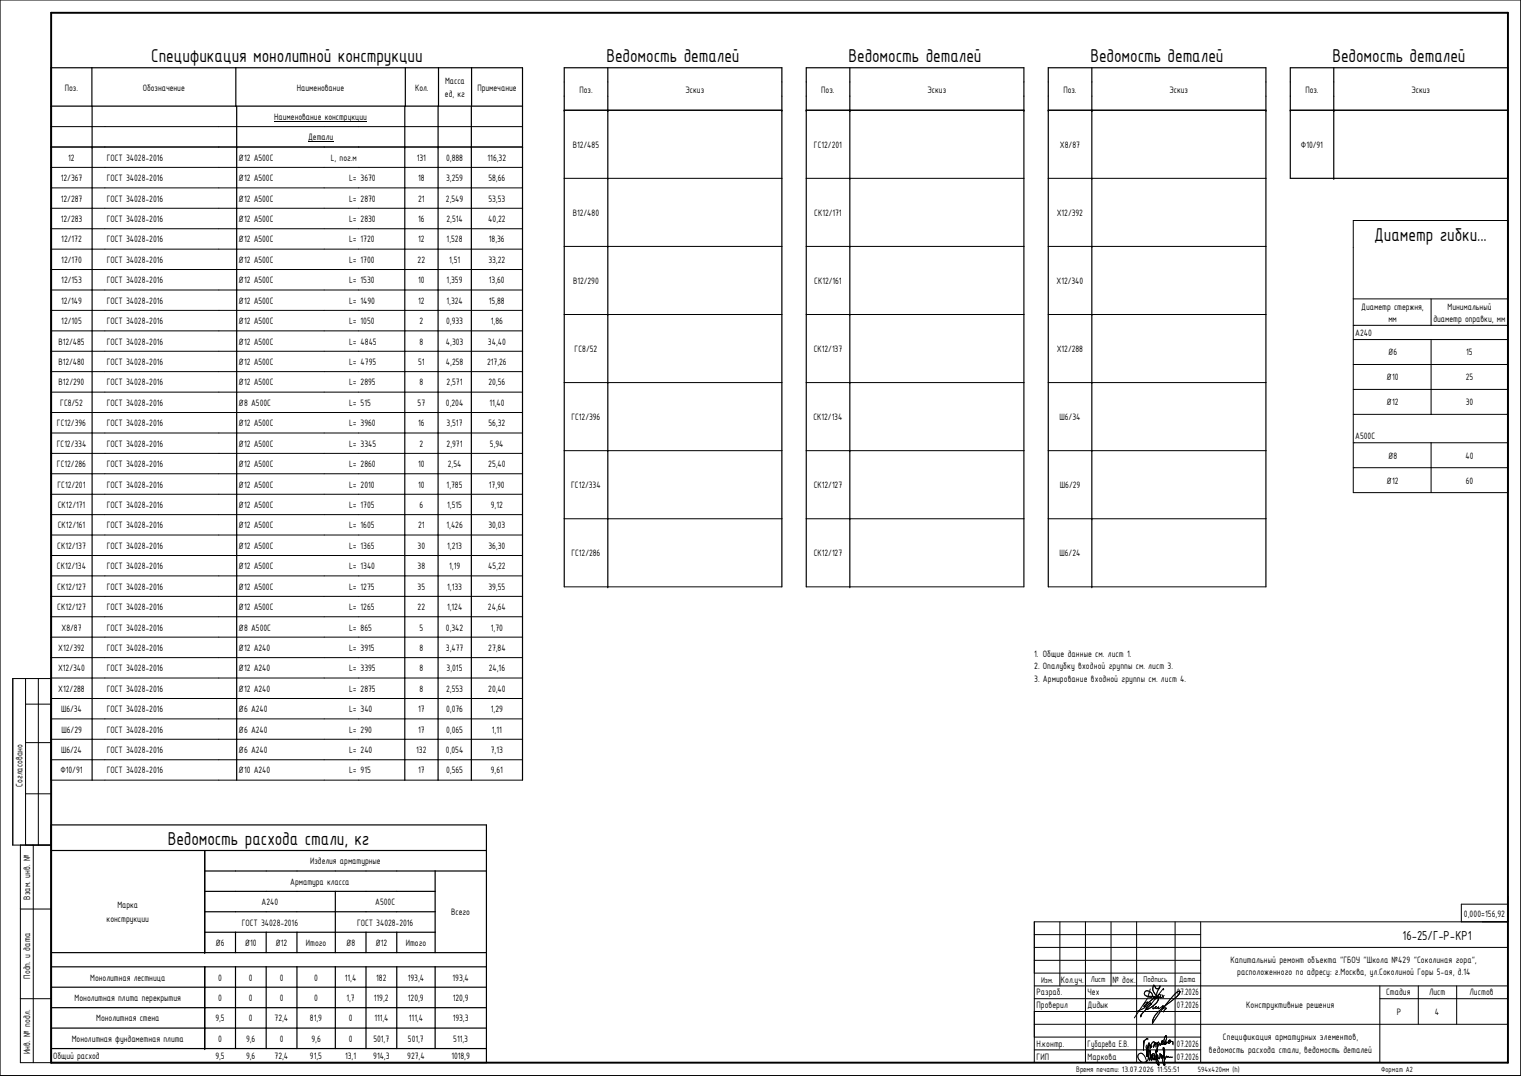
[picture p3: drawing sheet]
<svg xmlns="http://www.w3.org/2000/svg" width="594mm" height="420mm" viewBox="0 0 594 420" stroke-linecap="round" stroke-linejoin="round" font-family="sans-serif">
<defs><g id="words">
<g font-size="7.8">
<text x="59" y="24.2">Спецификация монолитной конструкции</text>
<text x="236.9" y="24.2">Ведомость деталей</text>
<text x="331.4" y="24.2">Ведомость деталей</text>
<text x="425.9" y="24.2">Ведомость деталей</text>
<text x="520.4" y="24.2">Ведомость деталей</text>
<text x="536.7" y="94.1">Диаметр гибки...</text>
<text x="65.5" y="329.9">Ведомость расхода стали, кг</text>
</g>
<text font-size="5.5" x="547.8" y="366.9">16-25/Г-Р-КР1</text>
<g font-size="3.9">
<text x="25.3" y="35.3">Поз.</text>
<text x="55.7" y="35.3">Обозначение</text>
<text x="116" y="35.3">Наименование</text>
<text x="162.1" y="35.3">Кол.</text>
<text x="173.8" y="32.9">Масса</text>
<text x="186.5" y="35.3">Примечание</text>
<text x="173.8" y="37.7">ед, кг</text>
<text x="226.3" y="36.2">Поз.</text>
<text x="267.8" y="36.2">Эскиз</text>
<text x="320.8" y="36.2">Поз.</text>
<text x="362.3" y="36.2">Эскиз</text>
<text x="415.3" y="36.2">Поз.</text>
<text x="456.8" y="36.2">Эскиз</text>
<text x="509.9" y="36.2">Поз.</text>
<text x="551.3" y="36.2">Эскиз</text>
<text x="107.1" y="46.8">Наименование конструкции</text>
<text x="120.3" y="54.8">Детали</text>
<text x="223.7" y="57.7">В12/485</text>
<text x="317.9" y="57.7">ГС12/201</text>
<text x="414" y="57.7">Х8/87</text>
<text x="508.1" y="57.7">Ф10/91</text>
<text x="26.7" y="62.8">12</text>
<text x="41.7" y="62.8">ГОСТ 34028-2016</text>
<text x="93.2" y="62.8">Ø12 А500С</text>
<text x="129.2" y="62.8">L, пог.м</text>
<text x="162.8" y="62.8">131</text>
<text x="174.2" y="62.8">0,888</text>
<text x="190.5" y="62.8">116,32</text>
<text x="23.7" y="70.7">12/367</text>
<text x="41.7" y="70.7">ГОСТ 34028-2016</text>
<text x="93.2" y="70.7">Ø12 А500С</text>
<text x="136.3" y="70.7">L= 3670</text>
<text x="163.3" y="70.7">18</text>
<text x="174.2" y="70.7">3,259</text>
<text x="190.7" y="70.7">58,66</text>
<text x="23.7" y="78.7">12/287</text>
<text x="41.7" y="78.7">ГОСТ 34028-2016</text>
<text x="93.2" y="78.7">Ø12 А500С</text>
<text x="136.3" y="78.7">L= 2870</text>
<text x="163.3" y="78.7">21</text>
<text x="174.2" y="78.7">2,549</text>
<text x="190.7" y="78.7">53,53</text>
<text x="23.7" y="86.7">12/283</text>
<text x="41.7" y="86.7">ГОСТ 34028-2016</text>
<text x="93.2" y="86.7">Ø12 А500С</text>
<text x="136.3" y="86.7">L= 2830</text>
<text x="163.3" y="86.7">16</text>
<text x="174.4" y="86.7">2,514</text>
<text x="190.7" y="86.7">40,22</text>
<text x="223.7" y="84.3">В12/480</text>
<text x="318" y="84.3">СК12/171</text>
<text x="412.7" y="84.3">Х12/392</text>
<text x="24" y="94.7">12/172</text>
<text x="41.7" y="94.7">ГОСТ 34028-2016</text>
<text x="93.2" y="94.7">Ø12 А500С</text>
<text x="136.3" y="94.7">L= 1720</text>
<text x="163.3" y="94.7">12</text>
<text x="174.4" y="94.7">1,528</text>
<text x="191" y="94.7">18,36</text>
<text x="24" y="102.7">12/170</text>
<text x="41.7" y="102.7">ГОСТ 34028-2016</text>
<text x="93.2" y="102.7">Ø12 А500С</text>
<text x="136.3" y="102.7">L= 1700</text>
<text x="163.1" y="102.7">22</text>
<text x="175.4" y="102.7">1,51</text>
<text x="190.7" y="102.7">33,22</text>
<text x="24" y="110.6">12/153</text>
<text x="41.7" y="110.6">ГОСТ 34028-2016</text>
<text x="93.2" y="110.6">Ø12 А500С</text>
<text x="136.3" y="110.6">L= 1530</text>
<text x="163.3" y="110.6">10</text>
<text x="174.4" y="110.6">1,359</text>
<text x="191" y="110.6">13,60</text>
<text x="223.8" y="110.9">В12/290</text>
<text x="318" y="110.9">СК12/161</text>
<text x="412.7" y="110.9">Х12/340</text>
<text x="23.8" y="118.6">12/149</text>
<text x="41.7" y="118.6">ГОСТ 34028-2016</text>
<text x="93.2" y="118.6">Ø12 А500С</text>
<text x="136.3" y="118.6">L= 1490</text>
<text x="163.3" y="118.6">12</text>
<text x="174.4" y="118.6">1,324</text>
<text x="191" y="118.6">15,88</text>
<text x="531.7" y="120.9">Диаметр cтержня,</text>
<text x="542.3" y="125.6">мм</text>
<text x="559.9" y="125.6">диаметр оправки, мм</text>
<text x="565.4" y="120.9">Минимальный</text>
<text x="24" y="126.6">12/105</text>
<text x="41.7" y="126.6">ГОСТ 34028-2016</text>
<text x="93.2" y="126.6">Ø12 А500С</text>
<text x="136.3" y="126.6">L= 1050</text>
<text x="163.9" y="126.6">2</text>
<text x="174.2" y="126.6">0,933</text>
<text x="191.7" y="126.6">1,86</text>
<text x="529.3" y="131.2">А240</text>
<text x="22.8" y="134.5">В12/485</text>
<text x="41.7" y="134.5">ГОСТ 34028-2016</text>
<text x="93.2" y="134.5">Ø12 А500С</text>
<text x="136.3" y="134.5">L= 4845</text>
<text x="163.9" y="134.5">8</text>
<text x="174.2" y="134.5">4,303</text>
<text x="190.6" y="134.5">34,40</text>
<text x="224.4" y="137.5">ГС8/52</text>
<text x="317.8" y="137.5">СК12/137</text>
<text x="412.7" y="137.5">Х12/288</text>
<text x="22.8" y="142.5">В12/480</text>
<text x="41.7" y="142.5">ГОСТ 34028-2016</text>
<text x="93.2" y="142.5">Ø12 А500С</text>
<text x="136.3" y="142.5">L= 4795</text>
<text x="163.3" y="142.5">51</text>
<text x="174.2" y="142.5">4,258</text>
<text x="190.2" y="142.5">217,26</text>
<text x="542.2" y="138.8">Ø6</text>
<text x="572.6" y="138.8">15</text>
<text x="541.6" y="148.5">Ø10</text>
<text x="572.5" y="148.5">25</text>
<text x="22.9" y="150.5">В12/290</text>
<text x="41.7" y="150.5">ГОСТ 34028-2016</text>
<text x="93.2" y="150.5">Ø12 А500С</text>
<text x="136.3" y="150.5">L= 2895</text>
<text x="163.9" y="150.5">8</text>
<text x="174.4" y="150.5">2,571</text>
<text x="190.7" y="150.5">20,56</text>
<text x="23.5" y="158.5">ГС8/52</text>
<text x="41.7" y="158.5">ГОСТ 34028-2016</text>
<text x="93.2" y="158.5">Ø8 А500С</text>
<text x="136.3" y="158.5">L= 515</text>
<text x="163.1" y="158.5">57</text>
<text x="174.2" y="158.5">0,204</text>
<text x="191.1" y="158.5">11,40</text>
<text x="541.6" y="158.3">Ø12</text>
<text x="572.5" y="158.3">30</text>
<text x="22.3" y="166.5">ГС12/396</text>
<text x="41.7" y="166.5">ГОСТ 34028-2016</text>
<text x="93.2" y="166.5">Ø12 А500С</text>
<text x="136.3" y="166.5">L= 3960</text>
<text x="163.3" y="166.5">16</text>
<text x="174.4" y="166.5">3,517</text>
<text x="190.7" y="166.5">56,32</text>
<text x="223.2" y="164.1">ГС12/396</text>
<text x="317.7" y="164.1">СК12/134</text>
<text x="413.8" y="164.1">Ш6/34</text>
<text x="529.3" y="171.5">А500С</text>
<text x="22.2" y="174.4">ГС12/334</text>
<text x="41.7" y="174.4">ГОСТ 34028-2016</text>
<text x="93.2" y="174.4">Ø12 А500С</text>
<text x="136.3" y="174.4">L= 3345</text>
<text x="163.9" y="174.4">2</text>
<text x="174.4" y="174.4">2,971</text>
<text x="191.4" y="174.4">5,94</text>
<text x="542.2" y="179.2">Ø8</text>
<text x="572.3" y="179.2">40</text>
<text x="22.3" y="182.4">ГС12/286</text>
<text x="41.7" y="182.4">ГОСТ 34028-2016</text>
<text x="93.2" y="182.4">Ø12 А500С</text>
<text x="136.3" y="182.4">L= 2860</text>
<text x="163.3" y="182.4">10</text>
<text x="174.9" y="182.4">2,54</text>
<text x="190.7" y="182.4">25,40</text>
<text x="22.5" y="190.4">ГС12/201</text>
<text x="41.7" y="190.4">ГОСТ 34028-2016</text>
<text x="93.2" y="190.4">Ø12 А500С</text>
<text x="136.3" y="190.4">L= 2010</text>
<text x="163.3" y="190.4">10</text>
<text x="174.4" y="190.4">1,785</text>
<text x="191" y="190.4">17,90</text>
<text x="223.1" y="190.7">ГС12/334</text>
<text x="317.8" y="190.7">СК12/127</text>
<text x="414" y="190.7">Ш6/29</text>
<text x="541.6" y="188.9">Ø12</text>
<text x="572.5" y="188.9">60</text>
<text x="22.6" y="198.3">СК12/171</text>
<text x="41.7" y="198.3">ГОСТ 34028-2016</text>
<text x="93.2" y="198.3">Ø12 А500С</text>
<text x="136.3" y="198.3">L= 1705</text>
<text x="163.9" y="198.3">6</text>
<text x="174.7" y="198.3">1,515</text>
<text x="191.7" y="198.3">9,12</text>
<text x="22.6" y="206.3">СК12/161</text>
<text x="41.7" y="206.3">ГОСТ 34028-2016</text>
<text x="93.2" y="206.3">Ø12 А500С</text>
<text x="136.3" y="206.3">L= 1605</text>
<text x="163.3" y="206.3">21</text>
<text x="174.4" y="206.3">1,426</text>
<text x="190.7" y="206.3">30,03</text>
<text x="22.4" y="214.3">СК12/137</text>
<text x="41.7" y="214.3">ГОСТ 34028-2016</text>
<text x="93.2" y="214.3">Ø12 А500С</text>
<text x="136.3" y="214.3">L= 1365</text>
<text x="163.1" y="214.3">30</text>
<text x="174.7" y="214.3">1,213</text>
<text x="190.7" y="214.3">36,30</text>
<text x="223.2" y="217.3">ГС12/286</text>
<text x="317.8" y="217.3">СК12/127</text>
<text x="413.8" y="217.3">Ш6/24</text>
<text x="22.3" y="222.2">СК12/134</text>
<text x="41.7" y="222.2">ГОСТ 34028-2016</text>
<text x="93.2" y="222.2">Ø12 А500С</text>
<text x="136.3" y="222.2">L= 1340</text>
<text x="163.1" y="222.2">38</text>
<text x="175.4" y="222.2">1,19</text>
<text x="190.7" y="222.2">45,22</text>
<text x="22.4" y="230.3">СК12/127</text>
<text x="41.7" y="230.3">ГОСТ 34028-2016</text>
<text x="93.2" y="230.3">Ø12 А500С</text>
<text x="136.3" y="230.3">L= 1275</text>
<text x="163.1" y="230.3">35</text>
<text x="174.7" y="230.3">1,133</text>
<text x="190.7" y="230.3">39,55</text>
<text x="22.4" y="238.2">СК12/127</text>
<text x="41.7" y="238.2">ГОСТ 34028-2016</text>
<text x="93.2" y="238.2">Ø12 А500С</text>
<text x="136.3" y="238.2">L= 1265</text>
<text x="163.1" y="238.2">22</text>
<text x="174.6" y="238.2">1,124</text>
<text x="190.6" y="238.2">24,64</text>
<text x="24" y="246.2">Х8/87</text>
<text x="41.7" y="246.2">ГОСТ 34028-2016</text>
<text x="93.2" y="246.2">Ø8 А500С</text>
<text x="136.3" y="246.2">L= 865</text>
<text x="163.9" y="246.2">5</text>
<text x="174.2" y="246.2">0,342</text>
<text x="191.7" y="246.2">1,70</text>
<text x="22.8" y="254.2">Х12/392</text>
<text x="41.7" y="254.2">ГОСТ 34028-2016</text>
<text x="93.2" y="254.2">Ø12 А240</text>
<text x="136.3" y="254.2">L= 3915</text>
<text x="163.9" y="254.2">8</text>
<text x="174.2" y="254.2">3,477</text>
<text x="190.7" y="254.2">27,84</text>
<text x="403.9" y="256.5">1. Общие данные см. лист 1.</text>
<text x="22.7" y="262.1">Х12/340</text>
<text x="41.7" y="262.1">ГОСТ 34028-2016</text>
<text x="93.2" y="262.1">Ø12 А240</text>
<text x="136.3" y="262.1">L= 3395</text>
<text x="163.9" y="262.1">8</text>
<text x="174.4" y="262.1">3,015</text>
<text x="190.9" y="262.1">24,16</text>
<text x="403.9" y="261.4">2. Опалубку входной группы см. лист 3.</text>
<text x="403.9" y="266.3">3. Армирование входной группы см. лист 4.</text>
<text x="22.8" y="270.1">Х12/288</text>
<text x="41.7" y="270.1">ГОСТ 34028-2016</text>
<text x="93.2" y="270.1">Ø12 А240</text>
<text x="136.3" y="270.1">L= 2875</text>
<text x="163.9" y="270.1">8</text>
<text x="174.2" y="270.1">2,553</text>
<text x="190.7" y="270.1">20,40</text>
<text x="23.8" y="278.1">Ш6/34</text>
<text x="41.7" y="278.1">ГОСТ 34028-2016</text>
<text x="93.2" y="278.1">Ø6 А240</text>
<text x="136.3" y="278.1">L= 340</text>
<text x="163.3" y="278.1">17</text>
<text x="174.2" y="278.1">0,076</text>
<text x="191.7" y="278.1">1,29</text>
<text x="24" y="286.1">Ш6/29</text>
<text x="41.7" y="286.1">ГОСТ 34028-2016</text>
<text x="93.2" y="286.1">Ø6 А240</text>
<text x="136.3" y="286.1">L= 290</text>
<text x="163.3" y="286.1">17</text>
<text x="174.2" y="286.1">0,065</text>
<text x="192.1" y="286.1">1,11</text>
<text x="23.8" y="294">Ш6/24</text>
<text x="41.7" y="294">ГОСТ 34028-2016</text>
<text x="93.2" y="294">Ø6 А240</text>
<text x="136.3" y="294">L= 240</text>
<text x="162.6" y="294">132</text>
<text x="174.2" y="294">0,054</text>
<text x="191.7" y="294">7,13</text>
<text x="23.6" y="302">Ф10/91</text>
<text x="41.7" y="302">ГОСТ 34028-2016</text>
<text x="93.2" y="302">Ø10 А240</text>
<text x="136.3" y="302">L= 915</text>
<text x="163.3" y="302">17</text>
<text x="174.2" y="302">0,565</text>
<text x="191.7" y="302">9,61</text>
<text x="8.8" y="307.3" transform="rotate(-90 8.8 307.3)">Согласовано</text>
<text x="121.2" y="337.5">Изделия арматурные</text>
<text x="113.3" y="345.4">Арматура класса</text>
<text x="11.8" y="351.2" transform="rotate(-90 11.8 351.2)">Взам. инв. №</text>
<text x="102.2" y="353.4">А240</text>
<text x="146.6" y="353.4">А500С</text>
<text x="45.8" y="354.6">Марка</text>
<text x="176.3" y="357.4">Всего</text>
<text x="571.7" y="357.9">0,000=156,92</text>
<text x="41.6" y="360.2">конструкции</text>
<text x="94.4" y="361.4">ГОСТ 34028-2016</text>
<text x="139.4" y="361.4">ГОСТ 34028-2016</text>
<text x="84.2" y="369.4">Ø6</text>
<text x="95.6" y="369.4">Ø10</text>
<text x="107.6" y="369.4">Ø12</text>
<text x="119.5" y="369.4">Итого</text>
<text x="135.2" y="369.4">Ø8</text>
<text x="146.6" y="369.4">Ø12</text>
<text x="158.5" y="369.4">Итого</text>
<text x="480.6" y="376">Капитальный ремонт объекта &quot;ГБОУ &quot;Школа №429 &quot;Соколиная гора&quot;,</text>
<text x="11.8" y="382.1" transform="rotate(-90 11.8 382.1)">Подп. и дата</text>
<text x="35.3" y="382.9">Монолитная лестница</text>
<text x="85.3" y="382.9">0</text>
<text x="97.2" y="382.9">0</text>
<text x="109.3" y="382.9">0</text>
<text x="122.7" y="382.9">0</text>
<text x="134.7" y="382.9">11,4</text>
<text x="146.9" y="382.9">182</text>
<text x="159.3" y="382.9">193,4</text>
<text x="176.8" y="382.9">193,4</text>
<text x="414.4" y="383.7">Кол.уч.</text>
<text x="434.5" y="383.7">№ док.</text>
<text x="483.2" y="380.9">расположенного по адресу: г.Москва, ул.Соколиной Горы 5-ая, д.14</text>
<text x="404.8" y="388.7">Разраб.</text>
<text x="424.8" y="388.7">Чех</text>
<text x="459.7" y="388.7">07.2026</text>
<text x="541.4" y="388.6">Стадия</text>
<text x="558.2" y="388.6">Лист</text>
<text x="574" y="388.6">Листов</text>
<text x="29.2" y="390.9">Монолитная плита перекрытия</text>
<text x="85.3" y="390.9">0</text>
<text x="97.2" y="390.9">0</text>
<text x="109.3" y="390.9">0</text>
<text x="122.7" y="390.9">0</text>
<text x="135.3" y="390.9">1,7</text>
<text x="146" y="390.9">119,2</text>
<text x="159.3" y="390.9">120,9</text>
<text x="176.8" y="390.9">120,9</text>
<text x="404.8" y="393.7">Проверил</text>
<text x="424.8" y="393.7">Дидык</text>
<text x="459.7" y="393.7">07.2026</text>
<text x="486.8" y="393.7">Конструктивные решения</text>
<text x="37.6" y="398.8">Монолитная стена</text>
<text x="84.1" y="398.8">9,5</text>
<text x="97.2" y="398.8">0</text>
<text x="107.3" y="398.8">72,4</text>
<text x="121.1" y="398.8">81,9</text>
<text x="136.2" y="398.8">0</text>
<text x="146.2" y="398.8">111,4</text>
<text x="159.7" y="398.8">111,4</text>
<text x="176.8" y="398.8">193,3</text>
<text x="545.5" y="396.4">Р</text>
<text x="560.5" y="396.3">4</text>
<text x="28" y="406.8">Монолитная фундаметная плита</text>
<text x="85.3" y="406.8">0</text>
<text x="96.1" y="406.8">9,6</text>
<text x="109.3" y="406.8">0</text>
<text x="121.6" y="406.8">9,6</text>
<text x="136.2" y="406.8">0</text>
<text x="145.8" y="406.8">501,7</text>
<text x="159.3" y="406.8">501,7</text>
<text x="177" y="406.8">511,3</text>
<text x="477.6" y="406.3">Спецификация арматурных элементов,</text>
<text x="11.8" y="411.6" transform="rotate(-90 11.8 411.6)">Инв. № подл.</text>
<text x="20.7" y="413.6">Общий расход</text>
<text x="84.1" y="413.6">9,5</text>
<text x="96.1" y="413.6">9,6</text>
<text x="107.3" y="413.6">72,4</text>
<text x="121.1" y="413.6">91,5</text>
<text x="134.8" y="413.6">13,1</text>
<text x="145.8" y="413.6">914,3</text>
<text x="159.1" y="413.6">927,4</text>
<text x="176.3" y="413.6">1018,9</text>
<text x="404.8" y="408.7">Н.контр.</text>
<text x="404.8" y="413.7">ГИП</text>
<text x="424.8" y="408.7">Губарева Е.В.</text>
<text x="424.8" y="413.7">Маркова</text>
<text x="459.7" y="408.7">07.2026</text>
<text x="459.7" y="413.7">07.2026</text>
<text x="472.2" y="411.2">ведомость расхода стали, ведомость деталей</text>
</g>
<g font-size="3.5">
<text x="406.6" y="383.8">Изм.</text>
<text x="426.1" y="383.6">Лист</text>
<text x="446.7" y="383.6">Подпись</text>
<text x="460.6" y="383.6">Дата</text>
</g>
<text font-size="3.4" x="420.4" y="418.7">Время печати: 13.07.2026 11:55:51</text>
<g font-size="3.2">
<text x="467.8" y="418.6">594х420мм (h)</text>
<text x="539.4" y="418.5">Формат А2</text>
</g>
</g></defs>
<g fill="none" stroke="#000" stroke-width=".39">
<path d="M0 0h594v419.9h-594zM20 57.4h184.1M20 49.4h184.1M107.1 47.5h36.2M120.3 55.4h9.9M220.4 43.1h85M237.4 43.1h.1M314.9 43.1h85M331.9 43.1h.1M409.4 43.1h85M426.5 43.1h.1M504 43.1h85"/>
<path d="M520.9 43.1h.1M20 73.4h184.1M20 65.4h184.1M220.4 69.6h85M237.4 69.6h.1M314.9 69.6h85M331.9 69.6h.1M409.4 69.6h85M426.5 69.6h.1M20 97.3h184.1M20 89.3h184.1M20 81.3h184.1"/>
<path d="M220.4 96.2h85M237.4 96.2h.1M314.9 96.2h85M331.9 96.2h.1M409.4 96.2h85M426.5 96.2h.1M528.6 86.1h60.4v106.3h-60.4zM20 113.2h184.1M20 105.2h184.1M528.6 116.7h60.4M559 116.7v10.3M20 137.2h184.1"/>
<path d="M20 129.2h184.1M20 121.2h184.1M220.4 122.8h85M237.4 122.8h.1M314.9 122.8h85M331.9 122.8h.1M409.4 122.8h85M426.5 122.8h.1M528.6 132.6h60.4M528.6 127h60.4M559 132.6v29.2M20 153.1h184.1"/>
<path d="M20 145.1h184.1M220.4 149.4h85M237.4 149.4h.1M314.9 149.4h85M331.9 149.4h.1M409.4 149.4h85M426.5 149.4h.1M528.6 152.1h60.4M528.6 142.3h60.4M20 177h184.1M20 169.1h184.1M20 161.1h184.1"/>
<path d="M220.4 176h85M237.4 176h.1M314.9 176h85M331.9 176h.1M409.4 176h85M426.5 176h.1M528.6 172.9h60.4M528.6 161.8h60.4M559 172.9v19.5M20 193h184.1M20 185h184.1M528.6 182.6h60.4"/>
<path d="M20 216.9h184.1M20 208.9h184.1M20 201h184.1M220.4 202.6h85M237.4 202.6h.1M314.9 202.6h85M331.9 202.6h.1M409.4 202.6h85M426.5 202.6h.1M20 232.9h184.1M20 224.9h184.1M220.4 229.2h85"/>
<path d="M237.4 229.2h.1M314.9 229.2h85M331.9 229.2h.1M409.4 229.2h85M426.5 229.2h.1M20 256.8h184.1M20 248.8h184.1M20 240.8h184.1M5 265h15v65h-15zM10 265v65M10 275h10M15 265v65"/>
<path d="M20 272.8h184.1M20 264.8h184.1M10 290h10M20 296.7h184.1M20 288.7h184.1M20 280.7h184.1M10 310h10M20 304.6h184.1M8 330v85h12M13 330v85M8 355h12M414 360v25"/>
<path d="M424 360v55M434 360v25M443.9 360v55M459 360v55M469 360v55M570.8 360v-6.9h18.1v6.9M589 350v10h-185v55M80 372h.1M404 370h185M404 380h65M404 375h65M404 365h65"/>
<path d="M8 390h12M404 390h65M404 385h185M404 400h185M404 395h65M445.5 396.7h.1M445.6 396.6l-.1 .1M445.7 396.4h.1M445.7 396.4l-.1 .1M445.8 396.1v.1M445.9 396.7h-.4M447.7 393.8v.1"/>
<path d="M447.7 394.1h.1M448.1 389.9l-5 7.6M448.3 391.3l-.7 .2-1 .8M448.3 391.3l.1 .1M448.4 391.4l-1.6 1.5 .4 .2a3.2 3.2 0 0 1-2.9 1.7M449.3 386.2l-1 3.2 .6-.1a.93 .93 0 0 0 1.3-.5 .93 .93 0 0 0-.6-1.2 1.49 1.49 0 0 0-2.6 0 1.13 1.13 0 0 0 1.3 1.4l2.8 .2M449.4 391.7l.2 .1M449.5 391.8l-1.2 .8-.5 .8-.1 .7M449.6 391.8h.1M449.6 392l-3.3 3.5-.8 1.2M449.6 392h.1M449.6 391.8v.2"/>
<path d="M450.2 399.3h.1M450.2 399l-.1 .1M450.2 398.4v.9M450.3 398.4h-.1M450.5 392.6l-.2 1.3 1.2-.8M450.6 384.7a2.72 2.72 0 0 0 .3 3.1l.6 .9a.75 .75 0 0 1 .2 1.1 .75 .75 0 0 1-1.1 0M450.6 389.8l-2.6 2.3-.5 1M450.6 384.7h.1M450.7 384.7l.4 .5a1.01 1.01 0 0 0 1.1 .9 1.01 1.01 0 0 0 .9-1.2l-.1 .7a3.5 3.5 0 0 0-.9 3.7M451.1 389.2l.2 .2M451.1 389.2l-.5 .1v.5M451.5 389.3h.6"/>
<path d="M451.6 393.1l-.3 .3a.7 .7 0 0 0 1.2-.2M451.6 393l-.1 .1M451.6 393h.1M451.6 389.3l-1 .5M451.9 389.3h.1M452.1 389.3l.2 .2M452.2 389.4v.1M452.2 390.8l-2 2.1a3.1 3.1 0 0 1-2.5 1.1M452.2 390.7v.1M452.3 389.5l-.1 1.2M452.5 393.2h.1M453.8 388.4l.6 1.2"/>
<path d="M454.1 393.6l-.9 .8a7.6 7.6 0 0 0-2.9 4M454.1 394l-3.9 5.3M454.1 394l.9-.5 .5 .2-1.1 1.5M454.1 393.6v.1M454.2 393.7h.1M454.2 392.8l-1.8 1.1 .1-.7M454.3 392.8l-.2 .8M454.3 393.6h-.1M454.4 393.4v.1M454.4 386.5v-.5l-5.1 6.5M454.7 388.7a1.2 1.2 0 0 1-1.1 .9 1.2 1.2 0 0 1-1.1-.7l.1-.4 .5-.1a.68 .68 0 0 1 .1 .8 .68 .68 0 0 1-.9 .3M454.8 393l-.7 1"/>
<path d="M460 387.3h-.1M460.3 387.1h.5M460.5 387.1l-1.7 1.1-4.6 5.5M460.7 387.1h.1M460.8 387.2h.1a4 4 0 0 1-1.9 2.5l-4.9 3.9M460.8 387.1v.1M460.8 387.4v.1M538.9 390h50.1M538.9 385v30M554 385v15M569 385v15M404 410h65"/>
<path d="M404 405h65M446.8 406.6h.1M446.8 406.6l-.2 3.6M446.8 406.5v.1M446.8 406.5h.1M447.8 408.1v1.3l.8-.9 .2-1.3a9 9 0 0 0-.5 5l-.4 .3v-1.6M447.9 410.9l1.1 2.8M448.2 405.5l-.1 .1M448.2 405.5l-1.4 1M448.2 405.5l.1 .5M448.5 410.1v3a2.01 2.01 0 0 1-2.8 1.5 2.01 2.01 0 0 1-.7-3.2l.7-.1 .6 .2a4.3 4.3 0 0 1 1.5 2.8M448.8 410.7l-.3-.7-.4-.2-.2 .2v.9"/>
<path d="M449 413.7v.1M449 413.8h.1M449.1 413.8h.1M449.1 410.1l.2 2.4M449.1 410.1h.1M449.1 413.7v.1M449.2 410.1l.1 .1M449.3 412.5l-.2 1.2M449.3 410.2v2.3M449.3 410.3h.1M449.3 412.5l.4 1.3M449.4 408.9l-.3-.9-1.2 2.9"/>
<path d="M449.7 408.5h.2l-.4 .5zM449.7 413.8l.1 .1M449.8 413.9h.1M449.9 412l.2 1a.63 .63 0 0 0 .9-.1 .63 .63 0 0 0-.2-.9M450 411.9h.2M450.1 411.6a.77 .77 0 0 1 1 .2 .77 .77 0 0 1 0 .9l-.3 1.1a1.28 1.28 0 0 1-1-.9 1.28 1.28 0 0 1 .3-1.3zM450.2 411.9v.1M450.2 412l-.3 1.9M450.5 408.9h.1M450.8 412h.1M450.8 412l.2 1.2 .4 .5M450.9 407.8l-.1-1a2.31 2.31 0 0 0-1.6 2.4l.2-.3"/>
<path d="M450.9 407.8l-.4 1.1M450.9 407.8l.6-.7-.1 1.8M451.4 410.4h.1M451.4 410.4l.5 2.6M451.4 413.7h.1M451.4 410.6v.1M451.4 410.4l.5 1.7M451.9 412.1v.8M451.9 412l-.4 1.5a2.87 2.87 0 0 0 1.1 2.4l-.7-2.9M451.9 410.7h.1M451.9 412.9l-.5 .8M452.2 407.2l-1.5 .9"/>
<path d="M452.2 407.2l-.3 3.5M452.5 407l-.3 .2M452.5 407h.1M453 411.5v1.1a.43 .43 0 0 1 .1 .6 .43 .43 0 0 1-.6 .1l-.3-1.3h-.3M453 411.5h.1M453.1 411.5l.5 1.5M453.1 408.1l-.1-.8-1 2.1-.1 1.3M453.1 408.1h.1M453.6 413h.1M454.1 412.7l-.6-.9 .1 1.2M454.1 412.4v.1M454.1 412.4l.3-.1 .4 .7"/>
<path d="M454.1 412.5v.1M454.4 409.2l.5 6.7-.3-.1-.3-.6-.2-2.5a2.97 2.97 0 0 0 .3-3.5zM455.1 406.9l.3-.1a.47 .47 0 0 1 .1 .5 .47 .47 0 0 1-.4 .3zM456.3 406.7l-1.3 1.2a2.63 2.63 0 0 1 .5-3.4l-.1 1.7-1 1.5a.39 .39 0 0 1-.5 .1 .39 .39 0 0 1-.2-.4l.3-1.1 .1 .8-.9 1M456.3 406.7l.1-.2 1.7 .2 .1 1.3M456.5 406.4l.4-.3a.64 .64 0 0 1 .3 .8 .64 .64 0 0 1-.8 .3zM458 412.7l-1.3 .2-.5-.4-.4 .3-.2-.4-.6 1.2-.3-.3"/>
</g>
<path d="M20 5h569v410h-569z" fill="none" stroke="#000" stroke-width=".76"/>
<g fill="none" stroke="#000" stroke-width=".47">
<path d="M35.9 26.5l.1 278.1M92.1 26.5v14.9M158.3 26.5v14.9M171.3 26.5v14.9M184.2 26.5v14.9M237.4 26.5v202.7M331.9 26.5v202.7M426.5 26.5v202.7M504 26.5h85v43.1h-85zM520.9 26.5v43.1M20 41.4h184.1M92.4 41.4v263.2"/>
<path d="M158.1 41.4v263.2M171.1 41.4v263.2M184.1 41.4v263.2M220.4 43.1h85M314.9 43.1h85M409.4 43.1h85M504 43.1h85M220.4 229.2v-202.7h85v202.7M314.9 229.2v-202.7h85v202.7M409.4 229.2v-202.7h85v202.7M20 304.6v-278.1h184.1v278.1M20 322.1h170v92.9h-170z"/>
<path d="M20 332.1h170M80 332.1v39.9M80 356h90M80 348.1h90M80 340.1h110M131 348.1v23.9M170 340.1v31.9M20 377.5h170M20 372h170M80 364h90M80 377.5v31.9M92 364v8"/>
<path d="M92 377.5v31.9M104 364v8M104 377.5v31.9M116 364v8M116 377.5v31.9M131 377.5v31.9M143 364v8M143 377.5v31.9M155 364v8M155 377.5v31.9M170 377.5v31.9M20 393.5h170"/>
<path d="M20 385.5h170M20 409.4h170M20 401.4h170"/>
</g>
<g fill="#000">
<circle cx="20" cy="57.4" r=".23"/>
<circle cx="36" cy="57.4" r=".23"/>
<circle cx="92.4" cy="57.4" r=".23"/>
<circle cx="158.1" cy="57.4" r=".23"/>
<circle cx="171.1" cy="57.4" r=".23"/>
<circle cx="184.1" cy="57.4" r=".23"/>
<circle cx="204.1" cy="57.4" r=".23"/>
<circle cx="220.4" cy="43.1" r=".23"/>
<circle cx="237.4" cy="43.1" r=".23"/>
<circle cx="305.4" cy="43.1" r=".23"/>
<circle cx="314.9" cy="43.1" r=".23"/>
<circle cx="331.9" cy="43.1" r=".23"/>
<circle cx="399.9" cy="43.1" r=".23"/>
<circle cx="409.4" cy="43.1" r=".23"/>
<circle cx="426.5" cy="43.1" r=".23"/>
<circle cx="494.4" cy="43.1" r=".23"/>
<circle cx="504" cy="43.1" r=".23"/>
<circle cx="520.9" cy="43.1" r=".23"/>
<circle cx="589" cy="43.1" r=".23"/>
<circle cx="520.9" cy="69.6" r=".23"/>
<circle cx="80" cy="377.5" r=".23"/>
<circle cx="80" cy="393.5" r=".23"/>
<circle cx="80" cy="385.5" r=".23"/>
<circle cx="80" cy="409.4" r=".23"/>
<circle cx="80" cy="401.4" r=".23"/>
</g>
<use href="#words"/>
</svg>
